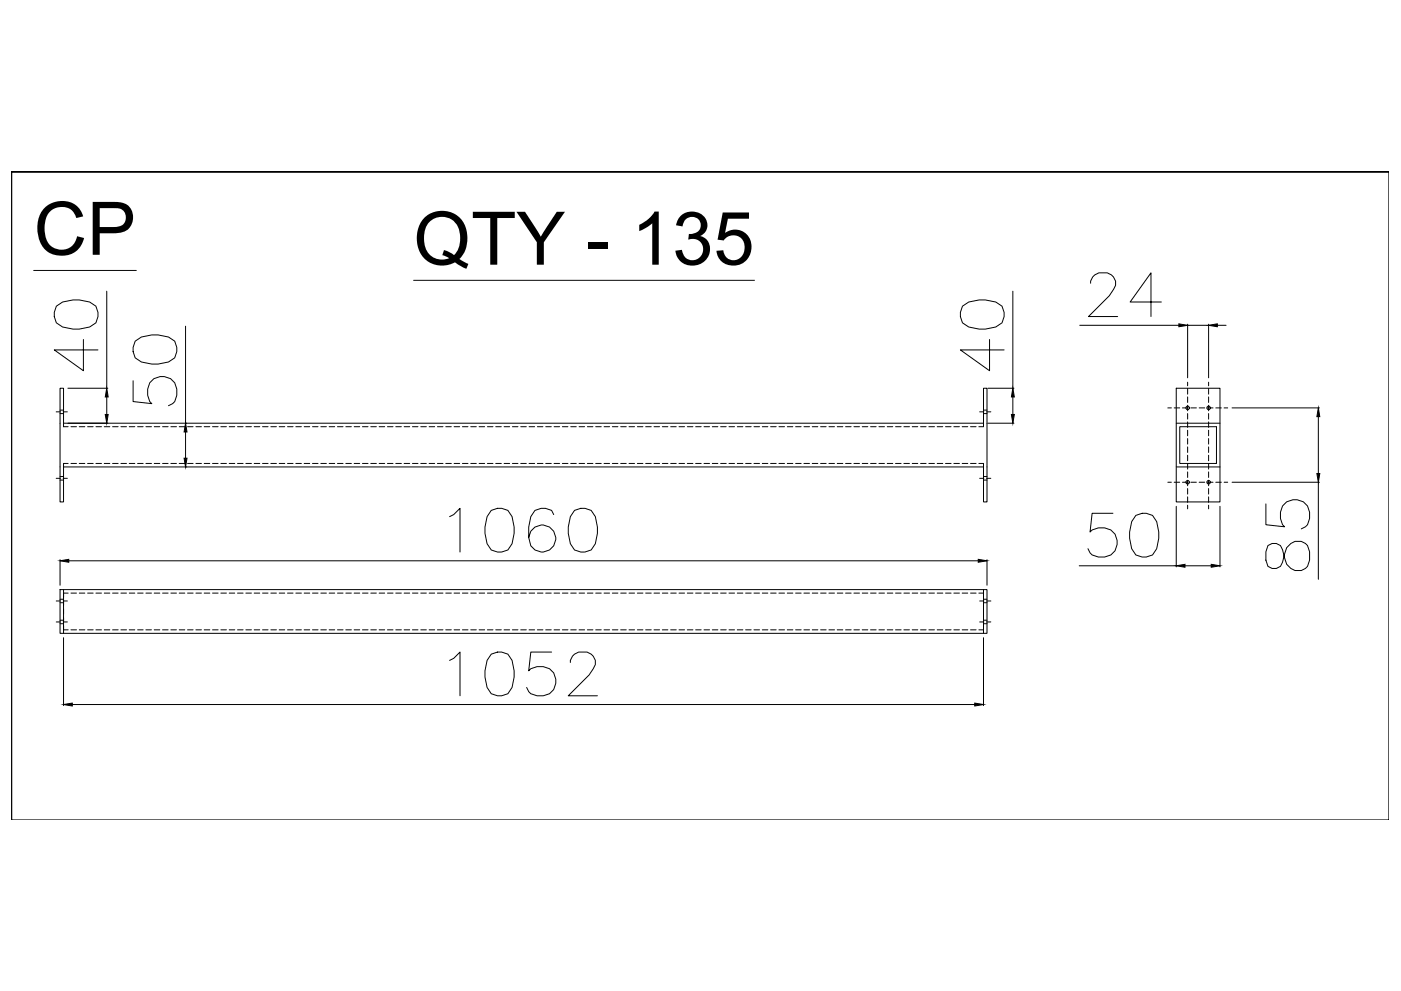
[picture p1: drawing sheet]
<svg xmlns="http://www.w3.org/2000/svg" width="594mm" height="420mm" viewBox="0 0 594 420" stroke-linecap="round" stroke-linejoin="round" font-family="sans-serif">
<defs><g id="words">
<g font-size="31.3">
<text x="14.3" y="108">CP</text>
<text x="175.4" y="112.2">QTY - 135</text>
</g>
</g></defs>
<!-- layer: 0 -->
<g fill="none" stroke="#000" stroke-width=".42">
<path d="M4.9 72.9h.1M4.9 72.9h584v274.7h-584zM4.9 72.9v274.7M588.9 72.9h-584h584M14.3 114.7h43.5M175.4 118.9h144.5M23.9 129.8l2.6-1.8 4.5-.8h2.6l4.4 .8 2.7 1.8 .8 2.7v1.7l-.8 2.7-2.7 1.7-4.4 .9h-2.6l-4.5-.9-2.6-1.7-.9-2.7v-1.7zM45.3 123.5v41.1M78.7 138.3v41.1M408.1 129.8l2.7-1.8 4.4-.8h2.6l4.5 .8 2.6 1.8 .9 2.7v1.7l-.9 2.7-2.6 1.7-4.5 .9h-2.6l-4.4-.9-2.7-1.7-.9-2.7v-1.7zM429.5 123.5v41.1M457.9 137.9h42"/>
<path d="M462.5 120.1a4.6 4.6 0 0 1 3.5-4.4h3.5a4.5 4.5 0 0 1 2.7 7l-1.8 2.7-8.8 8.8h12.3M492.5 128h-13.3l8.9-12.3v18.5M503.6 137.5v22.7M503.6 137.9h8.9M512.5 137.5v22.7M516.2 137.9h3.7M35.4 143.9v13.3l-12.4-8.8h18.5M57.3 144.6l2.7-1.7 4.4-.9h2.6l4.4 .9 2.7 1.7 .9 2.7v1.8l-.9 2.6-2.7 1.8-4.4 .9h-2.6l-4.4-.9-2.7-1.8-.9-2.6v-1.8zM419.6 143.9v13.3l-12.4-8.8h18.6M26.9 179.4h390.1M28.8 164.6h16.9M45.3 168.3v7.4"/>
<path d="M56.4 161.4v8.9l8 .8a7.3 7.3 0 0 1 .9-10.6 6.4 6.4 0 0 1 7.3 .2 6.4 6.4 0 0 1 2.4 6.9l-.9 2.7-.9 .8-1.8 .9M418.9 179.4h11.1M418.9 164.6h11.1M429.5 168.3v7.4M498.8 164.6h18.5v48.2h-18.5zM498.8 179.4h18.5M522.4 172.9h37.1M559 176.6v24.2M26.9 180.9v-16.3h-1.4v48.2h1.4v-16.3M26.9 198h390.1M78.7 183.1v11.2M417 180.9v-16.3h1.5v48.2h-1.5v-16.3"/>
<path d="M498.8 198h18.5M500.3 180.9h15.5v15.6h-15.5zM190.6 219l1.8-.8 2.7-2.7v18.6M208.3 216.4l2.7-.9h1.7l2.7 .9 1.7 2.6 .9 4.5v2.6l-.9 4.4-1.7 2.7-2.7 .9h-1.7l-2.7-.9-1.8-2.7-.8-4.4v-2.6l.8-4.5zM234.8 218.2l-.9-1.8-2.6-.9h-1.8l-2.7 .9-1.7 2.6-.9 4.5v4.4l.9 3.5a5.8 5.8 0 0 0 9.3 .6 5.8 5.8 0 0 0-2.3-9 5.8 5.8 0 0 0-7.9 4.9M243.6 216.4l2.7-.9h1.7l2.7 .9 1.8 2.6 .8 4.5v2.6l-.8 4.4-1.8 2.7-2.7 .9h-1.7l-2.7-.9-1.7-2.7-.9-4.4v-2.6l.9-4.5zM471.9 217.6h-8.8l-.9 8a7.2 7.2 0 0 1 10.6 .9 6.4 6.4 0 0 1-.1 7.3 6.4 6.4 0 0 1-6.9 2.4l-2.7-.9-.9-.9-.9-1.8M481.6 218.5l2.7-.9h1.8l2.6 .9 1.8 2.7 .9 4.4v2.6l-.9 4.4-1.8 2.7-2.6 .9h-1.8l-2.7-.9-1.7-2.7-.9-4.4v-2.6l.9-4.4zM498.8 214.7v25.6M517.3 214.7v25.6M522.4 204.5h37.1M536.8 213.6v8.9l7.9 .9a7.3 7.3 0 0 1 .9-10.6 6.4 6.4 0 0 1 7.3 .1 6.4 6.4 0 0 1 2.4 6.9l-.9 2.7-.8 .9-1.8 .8"/>
<path d="M559 204.5v41.1M25.5 237.3v10.8M29.2 237.8h385.6M418.5 237.3v10.8M457.6 239.9h41.2M502.5 239.9h11.1M537.7 231.3l-.9 2.6v3.6l.9 2.6a3.7 3.7 0 0 0 6.1-1.7l.9-3.6a5.6 5.6 0 0 1 3.7-5 5.6 5.6 0 0 1 6 1.5 8.6 8.6 0 0 1-.8 9.7 5.6 5.6 0 0 1-8.9-4.4l-.9-3.5a3.8 3.8 0 0 0-6.1-1.8zM25.5 250h393v18.5h-393zM26.9 250v18.5M417 250v18.5M26.9 270.4v28.8M190.6 280l1.8-.9 2.7-2.6v18.5"/>
<path d="M208.3 277.3l2.7-.8h1.7l2.7 .8 1.7 2.7 .9 4.4v2.7l-.9 4.4-1.7 2.6-2.7 .9h-1.7l-2.7-.9-1.8-2.6-.8-4.4v-2.7l.8-4.4zM233.9 276.5h-8.8l-.9 7.9a7.3 7.3 0 0 1 10.6 .9 6.4 6.4 0 0 1-.2 7.3 6.4 6.4 0 0 1-6.9 2.4l-2.6-.9-.9-.9-.9-1.7M417 270.4v28.8M30.6 298.7h382.7M241.9 280.9a4.6 4.6 0 0 1 3.5-4.4h3.5a4.5 4.5 0 0 1 2.7 7l-1.8 2.7-8.8 8.8h12.3"/>
<circle cx="503.6" cy="172.9" r=".75"/>
<circle cx="512.5" cy="172.9" r=".75"/>
<circle cx="503.6" cy="204.5" r=".75"/>
<circle cx="512.5" cy="204.5" r=".75"/>
</g>
<!-- layer: HIDDEN -->
<g fill="none" stroke="#000" stroke-width=".42">
<path d="M23.8 174.6h1.8M25.5 173.9h1.4M25.5 175.4h1.4M26.8 174.6h1.8M415.4 174.6h1.8M417 173.9h1.5M417 175.4h1.5M418.4 174.6h1.8M495.2 172.9h1.5M497.9 172.9h2.3M501.4 172.9h2.4M503.6 162v1.6"/>
<path d="M503.6 164.8v2.3M503.6 168.3v2.3M503.6 171.8v2.4M503.6 175.3v2.4M503.6 178.9v2.3M504.9 172.9h2.4M508.5 172.9h2.3M512 172.9h2.4M512.5 162v1.6M512.5 164.8v2.3M512.5 168.3v2.3M512.5 171.8v2.4"/>
<path d="M512.5 175.3v2.4M512.5 178.9v2.3M515.5 172.9h2.4M519.1 172.9h1.5M26.9 180.9h2M26.9 196.5h2M30.1 180.9h2.3M30.1 196.5h2.3M33.6 180.9h2.4M33.6 196.5h2.4M37.1 180.9h2.4M37.1 196.5h2.4"/>
<path d="M40.7 180.9h2.3M40.7 196.5h2.3M44.2 180.9h2.4M44.2 196.5h2.4M47.7 180.9h2.4M47.7 196.5h2.4M51.3 180.9h2.3M51.3 196.5h2.3M54.8 180.9h2.4M54.8 196.5h2.4M58.3 180.9h2.4M58.3 196.5h2.4"/>
<path d="M61.9 180.9h2.3M61.9 196.5h2.3M65.4 180.9h2.4M65.4 196.5h2.4M68.9 180.9h2.4M68.9 196.5h2.4M72.5 180.9h2.3M72.5 196.5h2.3M76 180.9h2.4M76 196.5h2.4M79.5 180.9h2.4M79.5 196.5h2.4"/>
<path d="M83.1 180.9h2.3M83.1 196.5h2.3M86.6 180.9h2.3M86.6 196.5h2.3M90.1 180.9h2.4M90.1 196.5h2.4M93.7 180.9h2.3M93.7 196.5h2.3M97.2 180.9h2.3M97.2 196.5h2.3M100.7 180.9h2.4M100.7 196.5h2.4"/>
<path d="M104.3 180.9h2.3M104.3 196.5h2.3M107.8 180.9h2.3M107.8 196.5h2.3M111.3 180.9h2.4M111.3 196.5h2.4M114.8 180.9h2.4M114.8 196.5h2.4M118.4 180.9h2.3M118.4 196.5h2.3M121.9 180.9h2.4M121.9 196.5h2.4"/>
<path d="M125.4 180.9h2.4M125.4 196.5h2.4M129 180.9h2.3M129 196.5h2.3M132.5 180.9h2.4M132.5 196.5h2.4M136 180.9h2.4M136 196.5h2.4M139.6 180.9h2.3M139.6 196.5h2.3M143.1 180.9h2.4M143.1 196.5h2.4"/>
<path d="M146.6 180.9h2.4M146.6 196.5h2.4M150.2 180.9h2.3M150.2 196.5h2.3M153.7 180.9h2.4M153.7 196.5h2.4M157.2 180.9h2.4M157.2 196.5h2.4M160.8 180.9h2.3M160.8 196.5h2.3M164.3 180.9h2.4M164.3 196.5h2.4"/>
<path d="M167.8 180.9h2.4M167.8 196.5h2.4M171.4 180.9h2.3M171.4 196.5h2.3M174.9 180.9h2.3M174.9 196.5h2.3M178.4 180.9h2.4M178.4 196.5h2.4M182 180.9h2.3M182 196.5h2.3M185.5 180.9h2.3M185.5 196.5h2.3"/>
<path d="M189 180.9h2.4M189 196.5h2.4M192.5 180.9h2.4M192.5 196.5h2.4M196.1 180.9h2.3M196.1 196.5h2.3M199.6 180.9h2.4M199.6 196.5h2.4M203.2 180.9h2.3M203.2 196.5h2.3M206.7 180.9h2.3M206.7 196.5h2.3"/>
<path d="M210.2 180.9h2.4M210.2 196.5h2.4M213.7 180.9h2.4M213.7 196.5h2.4M217.3 180.9h2.3M217.3 196.5h2.3M220.8 180.9h2.4M220.8 196.5h2.4M224.3 180.9h2.4M224.3 196.5h2.4M227.9 180.9h2.3M227.9 196.5h2.3"/>
<path d="M231.4 180.9h2.4M231.4 196.5h2.4M234.9 180.9h2.4M234.9 196.5h2.4M238.5 180.9h2.3M238.5 196.5h2.3M242 180.9h2.4M242 196.5h2.4M245.5 180.9h2.4M245.5 196.5h2.4M249.1 180.9h2.3M249.1 196.5h2.3"/>
<path d="M252.6 180.9h2.3M252.6 196.5h2.3M256.1 180.9h2.4M256.1 196.5h2.4M259.7 180.9h2.3M259.7 196.5h2.3M263.2 180.9h2.4M263.2 196.5h2.4M266.7 180.9h2.4M266.7 196.5h2.4M270.3 180.9h2.3M270.3 196.5h2.3"/>
<path d="M273.8 180.9h2.3M273.8 196.5h2.3M277.3 180.9h2.4M277.3 196.5h2.4M280.9 180.9h2.3M280.9 196.5h2.3M284.4 180.9h2.3M284.4 196.5h2.3M287.9 180.9h2.4M287.9 196.5h2.4M291.5 180.9h2.3M291.5 196.5h2.3"/>
<path d="M295 180.9h2.3M295 196.5h2.3M298.5 180.9h2.4M298.5 196.5h2.4M302 180.9h2.4M302 196.5h2.4M305.6 180.9h2.3M305.6 196.5h2.3M309.1 180.9h2.4M309.1 196.5h2.4M312.6 180.9h2.4M312.6 196.5h2.4"/>
<path d="M316.2 180.9h2.3M316.2 196.5h2.3M319.7 180.9h2.4M319.7 196.5h2.4M323.2 180.9h2.4M323.2 196.5h2.4M326.8 180.9h2.3M326.8 196.5h2.3M330.3 180.9h2.4M330.3 196.5h2.4M333.8 180.9h2.4M333.8 196.5h2.4"/>
<path d="M337.4 180.9h2.3M337.4 196.5h2.3M340.9 180.9h2.4M340.9 196.5h2.4M344.4 180.9h2.4M344.4 196.5h2.4M348 180.9h2.3M348 196.5h2.3M351.5 180.9h2.4M351.5 196.5h2.4M355 180.9h2.4M355 196.5h2.4"/>
<path d="M358.6 180.9h2.3M358.6 196.5h2.3M362.1 180.9h2.3M362.1 196.5h2.3M365.6 180.9h2.4M365.6 196.5h2.4M369.2 180.9h2.3M369.2 196.5h2.3M372.7 180.9h2.3M372.7 196.5h2.3M376.2 180.9h2.4M376.2 196.5h2.4"/>
<path d="M379.7 180.9h2.4M379.7 196.5h2.4M383.3 180.9h2.3M383.3 196.5h2.3M386.8 180.9h2.4M386.8 196.5h2.4M390.4 180.9h2.3M390.4 196.5h2.3M393.9 180.9h2.3M393.9 196.5h2.3M397.4 180.9h2.4M397.4 196.5h2.4"/>
<path d="M400.9 180.9h2.4M400.9 196.5h2.4M404.5 180.9h2.3M404.5 196.5h2.3M408 180.9h2.4M408 196.5h2.4M411.5 180.9h2.4M411.5 196.5h2.4M415.1 180.9h1.9M415.1 196.5h1.9M503.6 182.4v2.4M503.6 185.9v2.4"/>
<path d="M503.6 189.5v2.3M503.6 193v2.4M503.6 196.5v2.4M512.5 182.4v2.4M512.5 185.9v2.4M512.5 189.5v2.3M512.5 193v2.4M512.5 196.5v2.4M23.8 202.8h1.8M25.5 203.5h1.4M25.5 202h1.4M26.8 202.8h1.8"/>
<path d="M415.4 202.8h1.8M417 203.5h1.5M417 202h1.5M418.4 202.8h1.8M495.2 204.5h1.5M497.9 204.5h2.3M501.4 204.5h2.4M503.6 200.1v2.3M503.6 203.6v2.4M503.6 207.1v2.4M503.6 210.7v2.3M503.6 214.2v1.5"/>
<path d="M504.9 204.5h2.4M508.5 204.5h2.3M512 204.5h2.4M512.5 200.1v2.3M512.5 203.6v2.4M512.5 207.1v2.4M512.5 210.7v2.3M512.5 214.2v1.5M515.5 204.5h2.4M519.1 204.5h1.5M23.8 254.8h1.8M25.5 254.1h1.4"/>
<path d="M25.5 255.5h1.4M26.8 254.8h1.8M26.9 254.5v2.4M26.9 258.1v2.3M28.9 251.5h-2v1.9M30.1 251.5h2.3M33.6 251.5h2.4M37.1 251.5h2.4M40.7 251.5h2.3M44.2 251.5h2.4M47.7 251.5h2.4M51.3 251.5h2.3"/>
<path d="M54.8 251.5h2.4M58.3 251.5h2.4M61.9 251.5h2.3M65.4 251.5h2.4M68.9 251.5h2.4M72.5 251.5h2.3M76 251.5h2.4M79.5 251.5h2.4M83.1 251.5h2.3M86.6 251.5h2.3M90.1 251.5h2.4M93.7 251.5h2.3"/>
<path d="M97.2 251.5h2.3M100.7 251.5h2.4M104.3 251.5h2.3M107.8 251.5h2.3M111.3 251.5h2.4M114.8 251.5h2.4M118.4 251.5h2.3M121.9 251.5h2.4M125.4 251.5h2.4M129 251.5h2.3M132.5 251.5h2.4M136 251.5h2.4"/>
<path d="M139.6 251.5h2.3M143.1 251.5h2.4M146.6 251.5h2.4M150.2 251.5h2.3M153.7 251.5h2.4M157.2 251.5h2.4M160.8 251.5h2.3M164.3 251.5h2.4M167.8 251.5h2.4M171.4 251.5h2.3M174.9 251.5h2.3M178.4 251.5h2.4"/>
<path d="M182 251.5h2.3M185.5 251.5h2.3M189 251.5h2.4M192.5 251.5h2.4M196.1 251.5h2.3M199.6 251.5h2.4M203.2 251.5h2.3M206.7 251.5h2.3M210.2 251.5h2.4M213.7 251.5h2.4M217.3 251.5h2.3M220.8 251.5h2.4"/>
<path d="M224.3 251.5h2.4M227.9 251.5h2.3M231.4 251.5h2.4M234.9 251.5h2.4M238.5 251.5h2.3M242 251.5h2.4M245.5 251.5h2.4M249.1 251.5h2.3M252.6 251.5h2.3M256.1 251.5h2.4M259.7 251.5h2.3M263.2 251.5h2.4"/>
<path d="M266.7 251.5h2.4M270.3 251.5h2.3M273.8 251.5h2.3M277.3 251.5h2.4M280.9 251.5h2.3M284.4 251.5h2.3M287.9 251.5h2.4M291.5 251.5h2.3M295 251.5h2.3M298.5 251.5h2.4M302 251.5h2.4M305.6 251.5h2.3"/>
<path d="M309.1 251.5h2.4M312.6 251.5h2.4M316.2 251.5h2.3M319.7 251.5h2.4M323.2 251.5h2.4M326.8 251.5h2.3M330.3 251.5h2.4M333.8 251.5h2.4M337.4 251.5h2.3M340.9 251.5h2.4M344.4 251.5h2.4M348 251.5h2.3"/>
<path d="M351.5 251.5h2.4M355 251.5h2.4M358.6 251.5h2.3M362.1 251.5h2.3M365.6 251.5h2.4M369.2 251.5h2.3M372.7 251.5h2.3M376.2 251.5h2.4M379.7 251.5h2.4M383.3 251.5h2.3M386.8 251.5h2.4M390.4 251.5h2.3"/>
<path d="M393.9 251.5h2.3M397.4 251.5h2.4M400.9 251.5h2.4M404.5 251.5h2.3M408 251.5h2.4M411.5 251.5h2.4M415.1 251.5h1.9v1.9M415.4 254.8h1.8M417 254.5v2.4M417 258.1v2.3M417 254.1h1.5M417 255.5h1.5"/>
<path d="M418.4 254.8h1.8M23.8 263.7h1.8M25.5 263h1.4M25.5 264.4h1.4M26.8 263.7h1.8M26.9 265.1v1.9h2M26.9 261.6v2.4M30.1 267h2.3M33.6 267h2.4M37.1 267h2.4M40.7 267h2.3M44.2 267h2.4"/>
<path d="M47.7 267h2.4M51.3 267h2.3M54.8 267h2.4M58.3 267h2.4M61.9 267h2.3M65.4 267h2.4M68.9 267h2.4M72.5 267h2.3M76 267h2.4M79.5 267h2.4M83.1 267h2.3M86.6 267h2.3"/>
<path d="M90.1 267h2.4M93.7 267h2.3M97.2 267h2.3M100.7 267h2.4M104.3 267h2.3M107.8 267h2.3M111.3 267h2.4M114.8 267h2.4M118.4 267h2.3M121.9 267h2.4M125.4 267h2.4M129 267h2.3"/>
<path d="M132.5 267h2.4M136 267h2.4M139.6 267h2.3M143.1 267h2.4M146.6 267h2.4M150.2 267h2.3M153.7 267h2.4M157.2 267h2.4M160.8 267h2.3M164.3 267h2.4M167.8 267h2.4M171.4 267h2.3"/>
<path d="M174.9 267h2.3M178.4 267h2.4M182 267h2.3M185.5 267h2.3M189 267h2.4M192.5 267h2.4M196.1 267h2.3M199.6 267h2.4M203.2 267h2.3M206.7 267h2.3M210.2 267h2.4M213.7 267h2.4"/>
<path d="M217.3 267h2.3M220.8 267h2.4M224.3 267h2.4M227.9 267h2.3M231.4 267h2.4M234.9 267h2.4M238.5 267h2.3M242 267h2.4M245.5 267h2.4M249.1 267h2.3M252.6 267h2.3M256.1 267h2.4"/>
<path d="M259.7 267h2.3M263.2 267h2.4M266.7 267h2.4M270.3 267h2.3M273.8 267h2.3M277.3 267h2.4M280.9 267h2.3M284.4 267h2.3M287.9 267h2.4M291.5 267h2.3M295 267h2.3M298.5 267h2.4"/>
<path d="M302 267h2.4M305.6 267h2.3M309.1 267h2.4M312.6 267h2.4M316.2 267h2.3M319.7 267h2.4M323.2 267h2.4M326.8 267h2.3M330.3 267h2.4M333.8 267h2.4M337.4 267h2.3M340.9 267h2.4"/>
<path d="M344.4 267h2.4M348 267h2.3M351.5 267h2.4M355 267h2.4M358.6 267h2.3M362.1 267h2.3M365.6 267h2.4M369.2 267h2.3M372.7 267h2.3M376.2 267h2.4M379.7 267h2.4M383.3 267h2.3"/>
<path d="M386.8 267h2.4M390.4 267h2.3M393.9 267h2.3M397.4 267h2.4M400.9 267h2.4M404.5 267h2.3M408 267h2.4M411.5 267h2.4M415.4 263.7h1.8M417 265.1v1.9h-1.9M417 261.6v2.4M417 263h1.5"/>
<path d="M417 264.4h1.5M418.4 263.7h1.8"/>
</g>
<!-- layer: 0 -->
<g fill="#000" stroke="#000" stroke-width=".42">
<path d="M499.9 137.3l3.7 .6-3.7 .6zM512.5 137.9l3.7-.6v1.2zM44.6 175.7h1.3l-.6 3.7zM45.3 164.6l.6 3.7h-1.3zM428.9 175.7h1.2l-.6 3.7zM429.5 164.6l.6 3.7h-1.2zM559 172.9l.6 3.7h-1.2zM78.1 194.3h1.2l-.6 3.7zM78.7 179.4l.6 3.7h-1.2zM558.4 200.8h1.2l-.6 3.7zM25.5 237.8l3.7-.7v1.3zM414.8 237.1l3.7 .7-3.7 .6z"/>
<path d="M498.8 239.9l3.7-.6v1.2zM513.6 239.3l3.7 .6-3.7 .6zM26.9 298.7l3.7-.6v1.2zM413.3 298.1l3.7 .6-3.7 .6z"/>
</g>
<use href="#words"/>
</svg>
